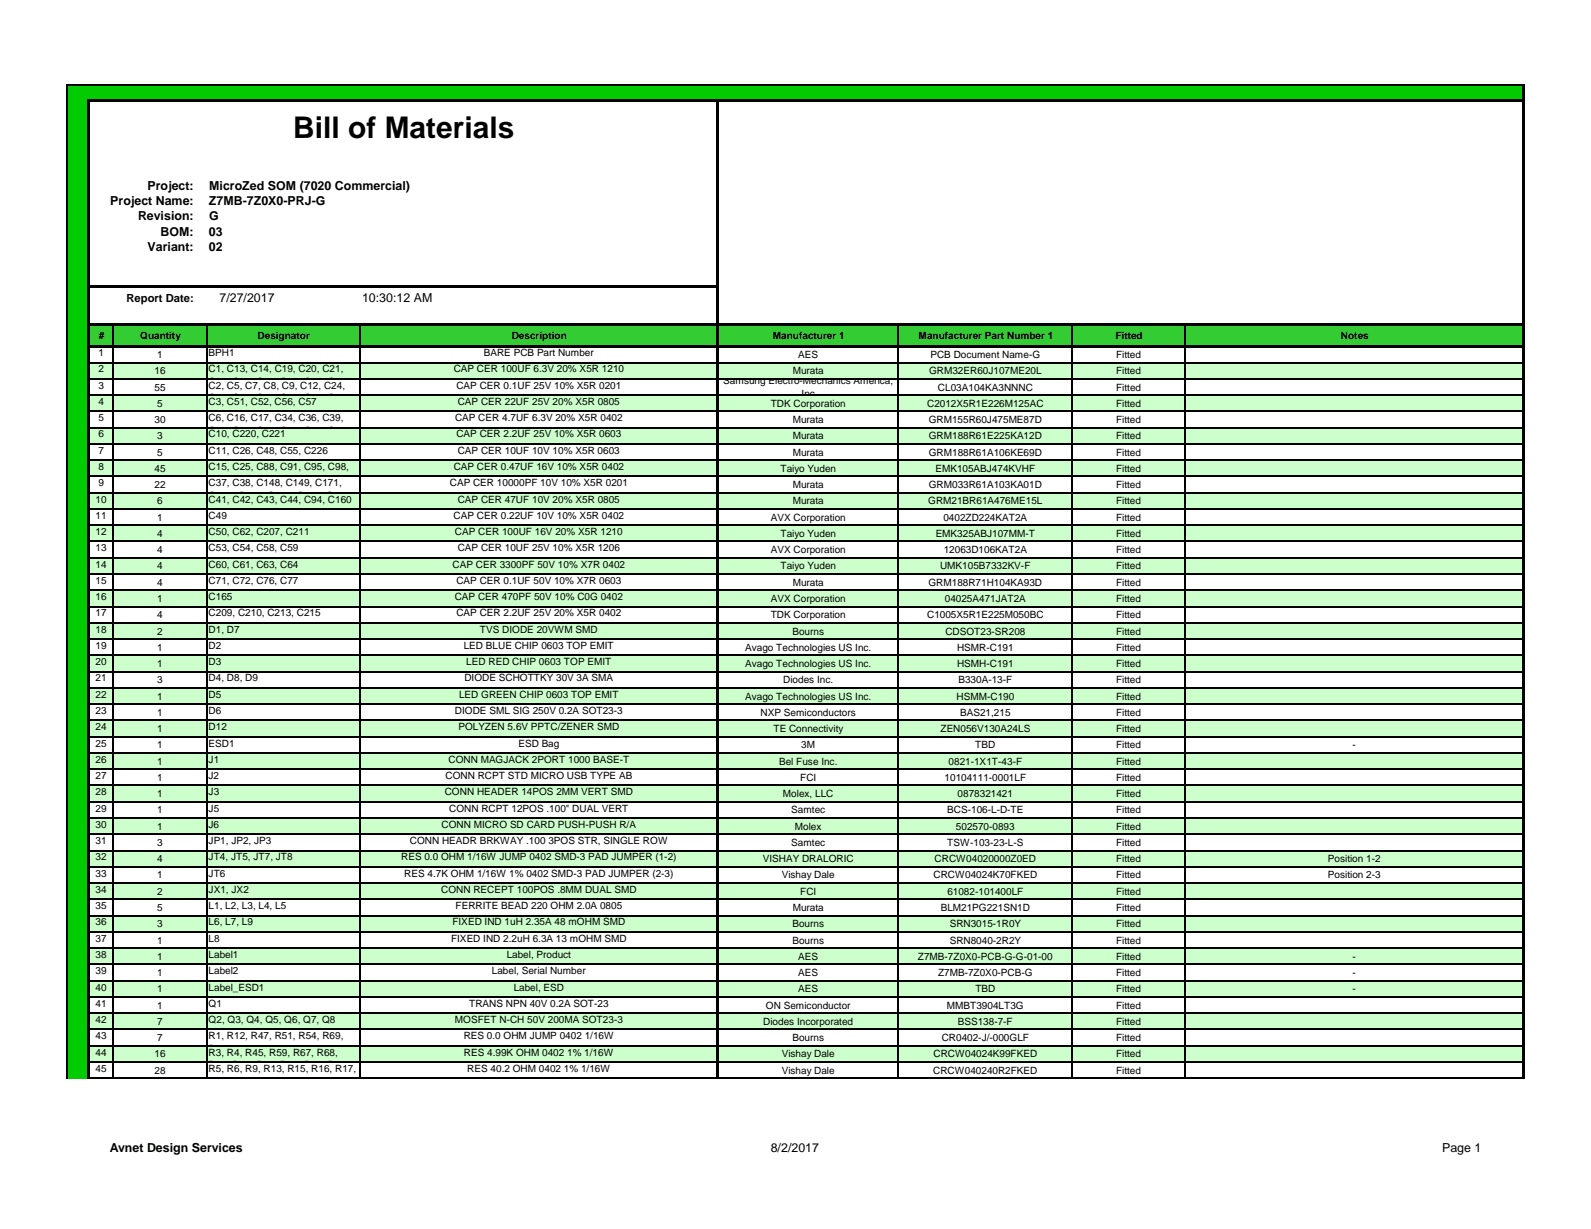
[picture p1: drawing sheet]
<svg xmlns="http://www.w3.org/2000/svg" width="279mm" height="216mm" viewBox="0 0 279 216" stroke-linecap="round" stroke-linejoin="round" font-family="sans-serif">
<defs><g id="words">
<text font-size="5.2" x="51.5" y="24.3">Bill of Materials</text>
<g font-size="2.2">
<text x="25.9" y="33.3">Project:</text>
<text x="36.7" y="33.3">MicroZed SOM (7020 Commercial)</text>
<text x="19.4" y="36">Project Name:</text>
<text x="24.2" y="38.7">Revision:</text>
<text x="28.2" y="41.4">BOM:</text>
<text x="36.7" y="36">Z7MB-7Z0X0-PRJ-G</text>
<text x="36.7" y="41.4">03</text>
<text x="36.7" y="38.7">G</text>
<text x="25.9" y="44.1">Variant:</text>
<text x="36.7" y="44.1">02</text>
<text x="38.5" y="53">7/27/2017</text>
<text x="63.6" y="53">10:30:12 AM</text>
<text x="19.3" y="202.3">Avnet Design Services</text>
<text x="135.4" y="202.3">8/2/2017</text>
<text x="253.2" y="202.3">Page 1</text>
</g>
<text font-size="2" x="22.2" y="53">Report Date:</text>
<g font-size="1.8">
<text x="17.4" y="59.6">#</text>
<text x="24.6" y="59.6">Quantity</text>
<text x="45.2" y="59.6">Designator</text>
<text x="89.9" y="59.6">Description</text>
<text x="135.7" y="59.6">Manufacturer 1</text>
<text x="161.3" y="59.6">Manufacturer Part Number 1</text>
<text x="195.9" y="59.6">Fitted</text>
<text x="235.5" y="59.6">Notes</text>
<text x="17.3" y="65.4">2</text>
<text x="17.3" y="62.6">1</text>
<text x="27.1" y="65.7">16</text>
<text x="27.6" y="62.9">1</text>
<text x="36.6" y="62.6">BPH1</text>
<text x="36.6" y="65.4">C1, C13, C14, C19, C20, C21,</text>
<text x="79.7" y="65.4">CAP CER 100UF 6.3V 20% X5R 1210</text>
<text x="85" y="62.6">BARE PCB Part Number</text>
<text x="139.2" y="65.7">Murata</text>
<text x="140.2" y="62.9">AES</text>
<text x="163.1" y="65.7">GRM32ER60J107ME20L</text>
<text x="163.4" y="62.9">PCB Document Name-G</text>
<text x="196" y="65.7">Fitted</text>
<text x="196" y="62.9">Fitted</text>
<text x="17.3" y="68.3">3</text>
<text x="17.3" y="71.1">4</text>
<text x="27.1" y="68.6">55</text>
<text x="27.6" y="71.5">5</text>
<text x="36.6" y="67.6">C22 C23 C27 C29 C30 C32</text>
<text x="36.6" y="70.5">C31 C35 C67 C70 C74 C75</text>
<text x="36.6" y="68.3">C2, C5, C7, C8, C9, C12, C24,</text>
<text x="36.6" y="71.1">C3, C51, C52, C56, C57</text>
<text x="80.2" y="68.3">CAP CER 0.1UF 25V 10% X5R 0201</text>
<text x="80.4" y="71.1">CAP CER 22UF 25V 20% X5R 0805</text>
<text x="127" y="67.5">Samsung Electro-Mechanics America,</text>
<text x="135.3" y="71.5">TDK Corporation</text>
<text x="140.8" y="69.7">Inc</text>
<text x="162.8" y="71.5">C2012X5R1E226M125AC</text>
<text x="164.7" y="68.6">CL03A104KA3NNNC</text>
<text x="196" y="71.5">Fitted</text>
<text x="196" y="68.6">Fitted</text>
<text x="17.3" y="76.9">6</text>
<text x="17.3" y="74">5</text>
<text x="27.1" y="74.3">30</text>
<text x="27.6" y="77.2">3</text>
<text x="36.6" y="76.2">C45 C68 C73 C96 C97 C101</text>
<text x="36.6" y="76.9">C10, C220, C221</text>
<text x="36.6" y="74">C6, C16, C17, C34, C36, C39,</text>
<text x="79.9" y="74">CAP CER 4.7UF 6.3V 20% X5R 0402</text>
<text x="80.2" y="76.9">CAP CER 2.2UF 25V 10% X5R 0603</text>
<text x="139.2" y="74.3">Murata</text>
<text x="139.2" y="77.2">Murata</text>
<text x="163.1" y="74.3">GRM155R60J475ME87D</text>
<text x="163.1" y="77.2">GRM188R61E225KA12D</text>
<text x="196" y="74.3">Fitted</text>
<text x="196" y="77.2">Fitted</text>
<text x="17.3" y="82.6">8</text>
<text x="17.3" y="79.7">7</text>
<text x="27.1" y="82.9">45</text>
<text x="27.6" y="80">5</text>
<text x="36.6" y="82.6">C15, C25, C88, C91, C95, C98,</text>
<text x="36.6" y="79.7">C11, C26, C48, C55, C226</text>
<text x="79.7" y="82.6">CAP CER 0.47UF 16V 10% X5R 0402</text>
<text x="80.4" y="79.7">CAP CER 10UF 10V 10% X5R 0603</text>
<text x="137.1" y="82.9">Taiyo Yuden</text>
<text x="139.2" y="80">Murata</text>
<text x="163.1" y="80">GRM188R61A106KE69D</text>
<text x="164.3" y="82.9">EMK105ABJ474KVHF</text>
<text x="196" y="82.9">Fitted</text>
<text x="196" y="80">Fitted</text>
<text x="16.8" y="88.3">10</text>
<text x="17.3" y="85.4">9</text>
<text x="27.1" y="85.7">22</text>
<text x="27.6" y="88.6">6</text>
<text x="36.6" y="84.8">C99 C100 C102 C103 C104</text>
<text x="36.6" y="87.7">C172 C173 C174 C175 C178</text>
<text x="36.6" y="88.3">C41, C42, C43, C44, C94, C160</text>
<text x="36.6" y="85.4">C37, C38, C148, C149, C171,</text>
<text x="79" y="85.4">CAP CER 10000PF 10V 10% X5R 0201</text>
<text x="80.4" y="88.3">CAP CER 47UF 10V 20% X5R 0805</text>
<text x="139.2" y="85.7">Murata</text>
<text x="139.2" y="88.6">Murata</text>
<text x="163" y="88.6">GRM21BR61A476ME15L</text>
<text x="163.1" y="85.7">GRM033R61A103KA01D</text>
<text x="196" y="88.6">Fitted</text>
<text x="196" y="85.7">Fitted</text>
<text x="16.8" y="91.1">11</text>
<text x="16.8" y="94">12</text>
<text x="27.6" y="91.5">1</text>
<text x="27.6" y="94.3">4</text>
<text x="36.6" y="91.1">C49</text>
<text x="36.6" y="94">C50, C62, C207, C211</text>
<text x="79.7" y="91.1">CAP CER 0.22UF 10V 10% X5R 0402</text>
<text x="79.9" y="94">CAP CER 100UF 16V 20% X5R 1210</text>
<text x="135.4" y="91.5">AVX Corporation</text>
<text x="137.1" y="94.3">Taiyo Yuden</text>
<text x="164.3" y="94.3">EMK325ABJ107MM-T</text>
<text x="165.7" y="91.5">0402ZD224KAT2A</text>
<text x="196" y="94.3">Fitted</text>
<text x="196" y="91.5">Fitted</text>
<text x="16.8" y="96.9">13</text>
<text x="16.8" y="99.7">14</text>
<text x="27.6" y="97.2">4</text>
<text x="27.6" y="100">4</text>
<text x="36.6" y="96.9">C53, C54, C58, C59</text>
<text x="36.6" y="99.7">C60, C61, C63, C64</text>
<text x="79.5" y="99.7">CAP CER 3300PF 50V 10% X7R 0402</text>
<text x="80.4" y="96.9">CAP CER 10UF 25V 10% X5R 1206</text>
<text x="135.4" y="97.2">AVX Corporation</text>
<text x="137.1" y="100">Taiyo Yuden</text>
<text x="165.1" y="100">UMK105B7332KV-F</text>
<text x="165.7" y="97.2">12063D106KAT2A</text>
<text x="196" y="100">Fitted</text>
<text x="196" y="97.2">Fitted</text>
<text x="16.8" y="102.6">15</text>
<text x="16.8" y="105.4">16</text>
<text x="27.6" y="102.9">4</text>
<text x="27.6" y="105.7">1</text>
<text x="36.6" y="102.6">C71, C72, C76, C77</text>
<text x="36.6" y="105.4">C165</text>
<text x="79.9" y="105.4">CAP CER 470PF 50V 10% C0G 0402</text>
<text x="80.1" y="102.6">CAP CER 0.1UF 50V 10% X7R 0603</text>
<text x="135.4" y="105.7">AVX Corporation</text>
<text x="139.2" y="102.9">Murata</text>
<text x="163" y="102.9">GRM188R71H104KA93D</text>
<text x="165.9" y="105.7">04025A471JAT2A</text>
<text x="196" y="102.9">Fitted</text>
<text x="196" y="105.7">Fitted</text>
<text x="16.8" y="108.3">17</text>
<text x="16.8" y="111.1">18</text>
<text x="27.6" y="108.6">4</text>
<text x="27.6" y="111.5">2</text>
<text x="36.6" y="108.3">C209, C210, C213, C215</text>
<text x="36.6" y="111.1">D1, D7</text>
<text x="80.2" y="108.3">CAP CER 2.2UF 25V 20% X5R 0402</text>
<text x="84.3" y="111.1">TVS DIODE 20VWM SMD</text>
<text x="135.3" y="108.6">TDK Corporation</text>
<text x="139.1" y="111.5">Bourns</text>
<text x="162.8" y="108.6">C1005X5R1E225M050BC</text>
<text x="166" y="111.5">CDSOT23-SR208</text>
<text x="196" y="108.6">Fitted</text>
<text x="196" y="111.5">Fitted</text>
<text x="16.8" y="114">19</text>
<text x="16.8" y="116.9">20</text>
<text x="16.8" y="119.7">21</text>
<text x="27.6" y="114.3">1</text>
<text x="27.6" y="117.2">1</text>
<text x="36.6" y="114">D2</text>
<text x="36.6" y="116.9">D3</text>
<text x="36.6" y="119.7">D4, D8, D9</text>
<text x="81.4" y="114">LED BLUE CHIP 0603 TOP EMIT</text>
<text x="81.6" y="119.7">DIODE SCHOTTKY 30V 3A SMA</text>
<text x="81.9" y="116.9">LED RED CHIP 0603 TOP EMIT</text>
<text x="130.9" y="114.3">Avago Technologies US Inc.</text>
<text x="130.9" y="117.2">Avago Technologies US Inc.</text>
<text x="168.1" y="114.3">HSMR-C191</text>
<text x="168.1" y="117.2">HSMH-C191</text>
<text x="196" y="114.3">Fitted</text>
<text x="196" y="117.2">Fitted</text>
<text x="16.8" y="122.6">22</text>
<text x="16.8" y="125.4">23</text>
<text x="27.6" y="120">3</text>
<text x="27.6" y="122.9">1</text>
<text x="27.6" y="125.8">1</text>
<text x="36.6" y="122.6">D5</text>
<text x="36.6" y="125.4">D6</text>
<text x="79.9" y="125.4">DIODE SML SIG 250V 0.2A SOT23-3</text>
<text x="80.6" y="122.6">LED GREEN CHIP 0603 TOP EMIT</text>
<text x="130.9" y="122.9">Avago Technologies US Inc.</text>
<text x="133.6" y="125.8">NXP Semiconductors</text>
<text x="137.5" y="120">Diodes Inc.</text>
<text x="168" y="122.9">HSMM-C190</text>
<text x="168.3" y="120">B330A-13-F</text>
<text x="168.6" y="125.8">BAS21,215</text>
<text x="196" y="120">Fitted</text>
<text x="196" y="125.8">Fitted</text>
<text x="196" y="122.9">Fitted</text>
<text x="16.8" y="131.1">25</text>
<text x="16.8" y="128.3">24</text>
<text x="27.6" y="131.5">1</text>
<text x="27.6" y="128.6">1</text>
<text x="36.6" y="131.1">ESD1</text>
<text x="36.6" y="128.3">D12</text>
<text x="80.5" y="128.3">POLYZEN 5.6V PPTC/ZENER SMD</text>
<text x="91" y="131.1">ESD Bag</text>
<text x="135.8" y="128.6">TE Connectivity</text>
<text x="140.7" y="131.5">3M</text>
<text x="165.2" y="128.6">ZEN056V130A24LS</text>
<text x="171.3" y="131.5">TBD</text>
<text x="196" y="131.5">Fitted</text>
<text x="196" y="128.6">Fitted</text>
<text x="237.5" y="131.5">-</text>
<text x="16.8" y="136.9">27</text>
<text x="16.8" y="134">26</text>
<text x="27.6" y="137.2">1</text>
<text x="27.6" y="134.3">1</text>
<text x="36.6" y="136.9">J2</text>
<text x="36.6" y="134">J1</text>
<text x="78.2" y="136.9">CONN RCPT STD MICRO USB TYPE AB</text>
<text x="78.8" y="134">CONN MAGJACK 2PORT 1000 BASE-T</text>
<text x="136.8" y="134.3">Bel Fuse Inc.</text>
<text x="140.5" y="137.2">FCI</text>
<text x="165.9" y="137.2">10104111-0001LF</text>
<text x="166.6" y="134.3">0821-1X1T-43-F</text>
<text x="196" y="134.3">Fitted</text>
<text x="196" y="137.2">Fitted</text>
<text x="16.8" y="142.6">29</text>
<text x="16.8" y="139.7">28</text>
<text x="27.6" y="142.9">1</text>
<text x="27.6" y="140">1</text>
<text x="36.6" y="142.6">J5</text>
<text x="36.6" y="139.7">J3</text>
<text x="78.1" y="139.7">CONN HEADER 14POS 2MM VERT SMD</text>
<text x="78.9" y="142.6">CONN RCPT 12POS .100&quot; DUAL VERT</text>
<text x="137.5" y="140">Molex, LLC</text>
<text x="138.9" y="142.9">Samtec</text>
<text x="166.4" y="142.9">BCS-106-L-D-TE</text>
<text x="168.2" y="140">0878321421</text>
<text x="196" y="142.9">Fitted</text>
<text x="196" y="140">Fitted</text>
<text x="16.8" y="145.4">30</text>
<text x="16.8" y="148.3">31</text>
<text x="27.6" y="145.8">1</text>
<text x="27.6" y="148.6">3</text>
<text x="36.6" y="145.4">J6</text>
<text x="36.6" y="148.3">JP1, JP2, JP3</text>
<text x="72" y="148.3">CONN HEADR BRKWAY .100 3POS STR, SINGLE ROW</text>
<text x="77.5" y="145.4">CONN MICRO SD CARD PUSH-PUSH R/A</text>
<text x="138.9" y="148.6">Samtec</text>
<text x="139.6" y="145.8">Molex</text>
<text x="166.4" y="148.6">TSW-103-23-L-S</text>
<text x="167.9" y="145.8">502570-0893</text>
<text x="196" y="148.6">Fitted</text>
<text x="196" y="145.8">Fitted</text>
<text x="16.8" y="154">33</text>
<text x="16.8" y="151.2">32</text>
<text x="27.6" y="154.3">1</text>
<text x="27.6" y="151.5">4</text>
<text x="36.6" y="154">JT6</text>
<text x="36.6" y="151.2">JT4, JT5, JT7, JT8</text>
<text x="70.4" y="151.2">RES 0.0 OHM 1/16W JUMP 0402 SMD-3 PAD JUMPER (1-2)</text>
<text x="71" y="154">RES 4.7K OHM 1/16W 1% 0402 SMD-3 PAD JUMPER (2-3)</text>
<text x="134" y="151.5">VISHAY DRALORIC</text>
<text x="137.3" y="154.3">Vishay Dale</text>
<text x="163.9" y="154.3">CRCW04024K70FKED</text>
<text x="164.1" y="151.5">CRCW04020000Z0ED</text>
<text x="196" y="151.5">Fitted</text>
<text x="196" y="154.3">Fitted</text>
<text x="233.2" y="151.5">Position 1-2</text>
<text x="233.2" y="154.3">Position 2-3</text>
<text x="16.8" y="159.7">35</text>
<text x="16.8" y="156.9">34</text>
<text x="27.6" y="160">5</text>
<text x="27.6" y="157.2">2</text>
<text x="36.6" y="156.9">JX1, JX2</text>
<text x="36.6" y="159.7">L1, L2, L3, L4, L5</text>
<text x="77.5" y="156.9">CONN RECEPT 100POS .8MM DUAL SMD</text>
<text x="80" y="159.7">FERRITE BEAD 220 OHM 2.0A 0805</text>
<text x="139.2" y="160">Murata</text>
<text x="140.5" y="157.2">FCI</text>
<text x="165.2" y="160">BLM21PG221SN1D</text>
<text x="166.4" y="157.2">61082-101400LF</text>
<text x="196" y="160">Fitted</text>
<text x="196" y="157.2">Fitted</text>
<text x="16.8" y="162.6">36</text>
<text x="16.8" y="165.4">37</text>
<text x="27.6" y="162.9">3</text>
<text x="27.6" y="165.8">1</text>
<text x="36.6" y="162.6">L6, L7, L9</text>
<text x="36.6" y="165.4">L8</text>
<text x="79.2" y="165.4">FIXED IND 2.2uH 6.3A 13 mOHM SMD</text>
<text x="79.4" y="162.6">FIXED IND 1uH 2.35A 48 mOHM SMD</text>
<text x="139.1" y="162.9">Bourns</text>
<text x="139.1" y="165.8">Bourns</text>
<text x="166.8" y="162.9">SRN3015-1R0Y</text>
<text x="166.8" y="165.8">SRN8040-2R2Y</text>
<text x="196" y="162.9">Fitted</text>
<text x="196" y="165.8">Fitted</text>
<text x="16.8" y="168.3">38</text>
<text x="16.8" y="171.2">39</text>
<text x="27.6" y="168.6">1</text>
<text x="27.6" y="171.5">1</text>
<text x="36.6" y="168.3">Label1</text>
<text x="36.6" y="171.2">Label2</text>
<text x="86.4" y="171.2">Label, Serial Number</text>
<text x="89" y="168.3">Label, Product</text>
<text x="140.2" y="168.6">AES</text>
<text x="140.2" y="171.5">AES</text>
<text x="161.2" y="168.6">Z7MB-7Z0X0-PCB-G-G-01-00</text>
<text x="164.7" y="171.5">Z7MB-7Z0X0-PCB-G</text>
<text x="196" y="168.6">Fitted</text>
<text x="196" y="171.5">Fitted</text>
<text x="237.5" y="168.6">-</text>
<text x="237.5" y="171.5">-</text>
<text x="16.8" y="174">40</text>
<text x="16.8" y="176.9">41</text>
<text x="16.8" y="179.7">42</text>
<text x="27.6" y="174.3">1</text>
<text x="27.6" y="177.2">1</text>
<text x="36.6" y="174">Label_ESD1</text>
<text x="36.6" y="176.9">Q1</text>
<text x="36.6" y="179.7">Q2, Q3, Q4, Q5, Q6, Q7, Q8</text>
<text x="79.9" y="179.7">MOSFET N-CH 50V 200MA SOT23-3</text>
<text x="82.4" y="176.9">TRANS NPN 40V 0.2A SOT-23</text>
<text x="90.2" y="174">Label, ESD</text>
<text x="134.5" y="177.2">ON Semiconductor</text>
<text x="140.2" y="174.3">AES</text>
<text x="166.3" y="177.2">MMBT3904LT3G</text>
<text x="171.3" y="174.3">TBD</text>
<text x="196" y="177.2">Fitted</text>
<text x="196" y="174.3">Fitted</text>
<text x="237.5" y="174.3">-</text>
<text x="16.8" y="182.6">43</text>
<text x="16.8" y="185.4">44</text>
<text x="27.1" y="185.8">16</text>
<text x="27.6" y="180">7</text>
<text x="27.6" y="182.9">7</text>
<text x="36.6" y="184.8">R107</text>
<text x="36.6" y="182.6">R1, R12, R47, R51, R54, R69,</text>
<text x="36.6" y="185.4">R3, R4, R45, R59, R67, R68,</text>
<text x="81.4" y="182.6">RES 0.0 OHM JUMP 0402 1/16W</text>
<text x="81.5" y="185.4">RES 4.99K OHM 0402 1% 1/16W</text>
<text x="134" y="180">Diodes Incorporated</text>
<text x="137.3" y="185.8">Vishay Dale</text>
<text x="139.1" y="182.9">Bourns</text>
<text x="163.9" y="185.8">CRCW04024K99FKED</text>
<text x="165.4" y="182.9">CR0402-J/-000GLF</text>
<text x="168.2" y="180">BSS138-7-F</text>
<text x="196" y="182.9">Fitted</text>
<text x="196" y="180">Fitted</text>
<text x="196" y="185.8">Fitted</text>
<text x="16.8" y="188.3">45</text>
<text x="27.1" y="188.6">28</text>
<text x="36.6" y="187.7">R71 R88 R89 R90 R91 R100</text>
<text x="36.6" y="190.5">R18 R19 R20 R21 R22 R23</text>
<text x="36.6" y="188.3">R5, R6, R9, R13, R15, R16, R17,</text>
<text x="82.1" y="188.3">RES 40.2 OHM 0402 1% 1/16W</text>
<text x="137.3" y="188.6">Vishay Dale</text>
<text x="163.9" y="188.6">CRCW040240R2FKED</text>
<text x="196" y="188.6">Fitted</text>
</g>
</g></defs>
<g fill="#0c0">
<path d="M11.9 14.9h255.7v2.8h-255.7z"/>
<path d="M11.9 17.7h3.7v8h-3.7z"/>
</g>
<path d="M15.6 17.7h110.5v8h-110.5z" fill="#fff"/>
<path d="M11.9 25.7h3.7v13.7h-3.7z" fill="#0c0"/>
<path d="M15.6 25.7h47.6v13.7h-47.6z" fill="#fff"/>
<path d="M11.9 39.3h3.7v8.2h-3.7z" fill="#0c0"/>
<path d="M15.6 39.3h20.7v8.2h-20.7z" fill="#fff"/>
<path d="M11.9 47.5h3.7v9.5h-3.7z" fill="#0c0"/>
<path d="M15.6 47.5h110.5v9.5h-110.5z" fill="#fff"/>
<path d="M11.9 57h3.7v3.9h-3.7z" fill="#0c0"/>
<path d="M15.6 57h252v3.9h-252z" fill="#3c3"/>
<path d="M11.9 60.8h3.7v5.8h-3.7z" fill="#0c0"/>
<path d="M15.6 63.7h252v2.9h-252z" fill="#cfc"/>
<path d="M11.9 66.5h3.7v5.8h-3.7z" fill="#0c0"/>
<path d="M15.6 69.4h252v2.9h-252z" fill="#cfc"/>
<path d="M11.9 72.3h3.7v5.7h-3.7z" fill="#0c0"/>
<path d="M15.6 75.1h252v2.9h-252z" fill="#cfc"/>
<path d="M11.9 78h3.7v5.7h-3.7z" fill="#0c0"/>
<path d="M15.6 80.8h252v2.9h-252z" fill="#cfc"/>
<path d="M11.9 83.7h3.7v5.7h-3.7z" fill="#0c0"/>
<path d="M15.6 86.6h252v2.8h-252z" fill="#cfc"/>
<path d="M11.9 89.4h3.7v5.7h-3.7z" fill="#0c0"/>
<path d="M15.6 92.3h252v2.8h-252z" fill="#cfc"/>
<path d="M11.9 95.1h3.7v5.8h-3.7z" fill="#0c0"/>
<path d="M15.6 98h252v2.9h-252z" fill="#cfc"/>
<path d="M11.9 100.8h3.7v5.8h-3.7z" fill="#0c0"/>
<path d="M15.6 103.7h252v2.9h-252z" fill="#cfc"/>
<path d="M11.9 106.6h3.7v5.7h-3.7z" fill="#0c0"/>
<path d="M15.6 109.4h252v2.9h-252z" fill="#cfc"/>
<path d="M11.9 112.3h3.7v5.7h-3.7z" fill="#0c0"/>
<path d="M15.6 115.1h252v2.9h-252z" fill="#cfc"/>
<path d="M11.9 118h3.7v5.7h-3.7z" fill="#0c0"/>
<path d="M15.6 120.8h252v2.9h-252z" fill="#cfc"/>
<path d="M11.9 123.7h3.7v5.7h-3.7z" fill="#0c0"/>
<path d="M15.6 126.6h252v2.8h-252z" fill="#cfc"/>
<path d="M11.9 129.4h3.7v5.7h-3.7z" fill="#0c0"/>
<path d="M15.6 132.3h252v2.8h-252z" fill="#cfc"/>
<path d="M11.9 135.1h3.7v5.8h-3.7z" fill="#0c0"/>
<path d="M15.6 138h252v2.9h-252z" fill="#cfc"/>
<path d="M11.9 140.8h3.7v5.8h-3.7z" fill="#0c0"/>
<path d="M15.6 143.7h252v2.9h-252z" fill="#cfc"/>
<path d="M11.9 146.6h3.7v5.7h-3.7z" fill="#0c0"/>
<path d="M15.6 149.4h252v2.9h-252z" fill="#cfc"/>
<path d="M11.9 152.3h3.7v5.7h-3.7z" fill="#0c0"/>
<path d="M15.6 155.1h252v2.9h-252z" fill="#cfc"/>
<path d="M11.9 158h3.7v5.7h-3.7z" fill="#0c0"/>
<path d="M15.6 160.8h252v2.9h-252z" fill="#cfc"/>
<path d="M11.9 163.7h3.7v5.7h-3.7z" fill="#0c0"/>
<path d="M15.6 166.6h252v2.8h-252z" fill="#cfc"/>
<path d="M11.9 169.4h3.7v5.8h-3.7z" fill="#0c0"/>
<path d="M15.6 172.3h252v2.9h-252z" fill="#cfc"/>
<path d="M11.9 175.1h3.7v5.8h-3.7z" fill="#0c0"/>
<path d="M15.6 178h252v2.9h-252z" fill="#cfc"/>
<path d="M11.9 180.8h3.7v5.8h-3.7z" fill="#0c0"/>
<path d="M15.6 183.7h252v2.9h-252z" fill="#cfc"/>
<path d="M11.9 186.6h3.7v2.8h-3.7z" fill="#0c0"/>
<g fill="none" stroke="#000" stroke-width=".21">
<path d="M19.9 57.2v3.4M36.3 57.2v3.4M63.2 57.2v3.4M157.8 57.2v3.4M188.3 57.2v3.4M208.1 57.2v3.4M15.8 63.7h110.1M15.8 66.5h110.1M15.8 69.4h110.1M15.8 72.3h110.1M15.8 75.1h110.1M15.8 78h110.1"/>
<path d="M19.9 61v128.5M36.3 61v128.5M63.2 61v128.5M126.3 63.7h141M126.3 66.5h141M126.3 69.4h141M126.3 72.3h141M126.3 75.1h141M126.3 78h141M157.8 61v128.5M188.3 61v128.5M208.1 61v128.5"/>
<path d="M15.8 80.8h110.1M15.8 83.7h110.1M15.8 86.6h110.1M15.8 89.4h110.1M15.8 92.3h110.1M15.8 95.1h110.1M15.8 98h110.1M126.3 80.8h141M126.3 83.7h141M126.3 86.6h141M126.3 89.4h141M126.3 92.3h141"/>
<path d="M126.3 95.1h141M126.3 98h141M15.8 100.8h110.1M15.8 103.7h110.1M15.8 106.6h110.1M15.8 109.4h110.1M15.8 112.3h110.1M15.8 115.1h110.1M15.8 118h110.1M126.3 100.8h141M126.3 103.7h141M126.3 106.6h141"/>
<path d="M126.3 109.4h141M126.3 112.3h141M126.3 115.1h141M126.3 118h141M15.8 120.8h110.1M15.8 123.7h110.1M15.8 126.6h110.1M15.8 129.4h110.1M15.8 132.3h110.1M15.8 135.1h110.1M15.8 138h110.1M126.3 120.8h141"/>
<path d="M126.3 123.7h141M126.3 126.6h141M126.3 129.4h141M126.3 132.3h141M126.3 135.1h141M126.3 138h141M15.8 140.8h110.1M15.8 143.7h110.1M15.8 146.6h110.1M15.8 149.4h110.1M15.8 152.3h110.1M15.8 155.1h110.1"/>
<path d="M15.8 158h110.1M126.3 140.8h141M126.3 143.7h141M126.3 146.6h141M126.3 149.4h141M126.3 152.3h141M126.3 155.1h141M126.3 158h141M15.8 160.8h110.1M15.8 163.7h110.1M15.8 166.6h110.1M15.8 169.4h110.1"/>
<path d="M15.8 172.3h110.1M15.8 175.1h110.1M15.8 178h110.1M126.3 160.8h141M126.3 163.7h141M126.3 166.6h141M126.3 169.4h141M126.3 172.3h141M126.3 175.1h141M126.3 178h141M15.8 180.8h110.1M15.8 183.7h110.1"/>
<path d="M15.8 186.6h110.1M15.8 189.4h110.1M126.3 180.8h141M126.3 183.7h141M126.3 186.6h141M126.3 189.4h141"/>
</g>
<path d="M11.8 14.7v174.7" fill="none" stroke="#000" stroke-width=".32"/>
<path d="M15.6 17.5v172M15.8 17.7h252M126.1 17.9v171.6M267.5 15v174.5M15.8 50.3h110.5M15.8 57h252M15.8 60.8h252" fill="none" stroke="#000" stroke-width=".42"/>
<path d="M12 14.9h255.8" fill="none" stroke="#000" stroke-width=".34"/>
<use href="#words"/>
</svg>
